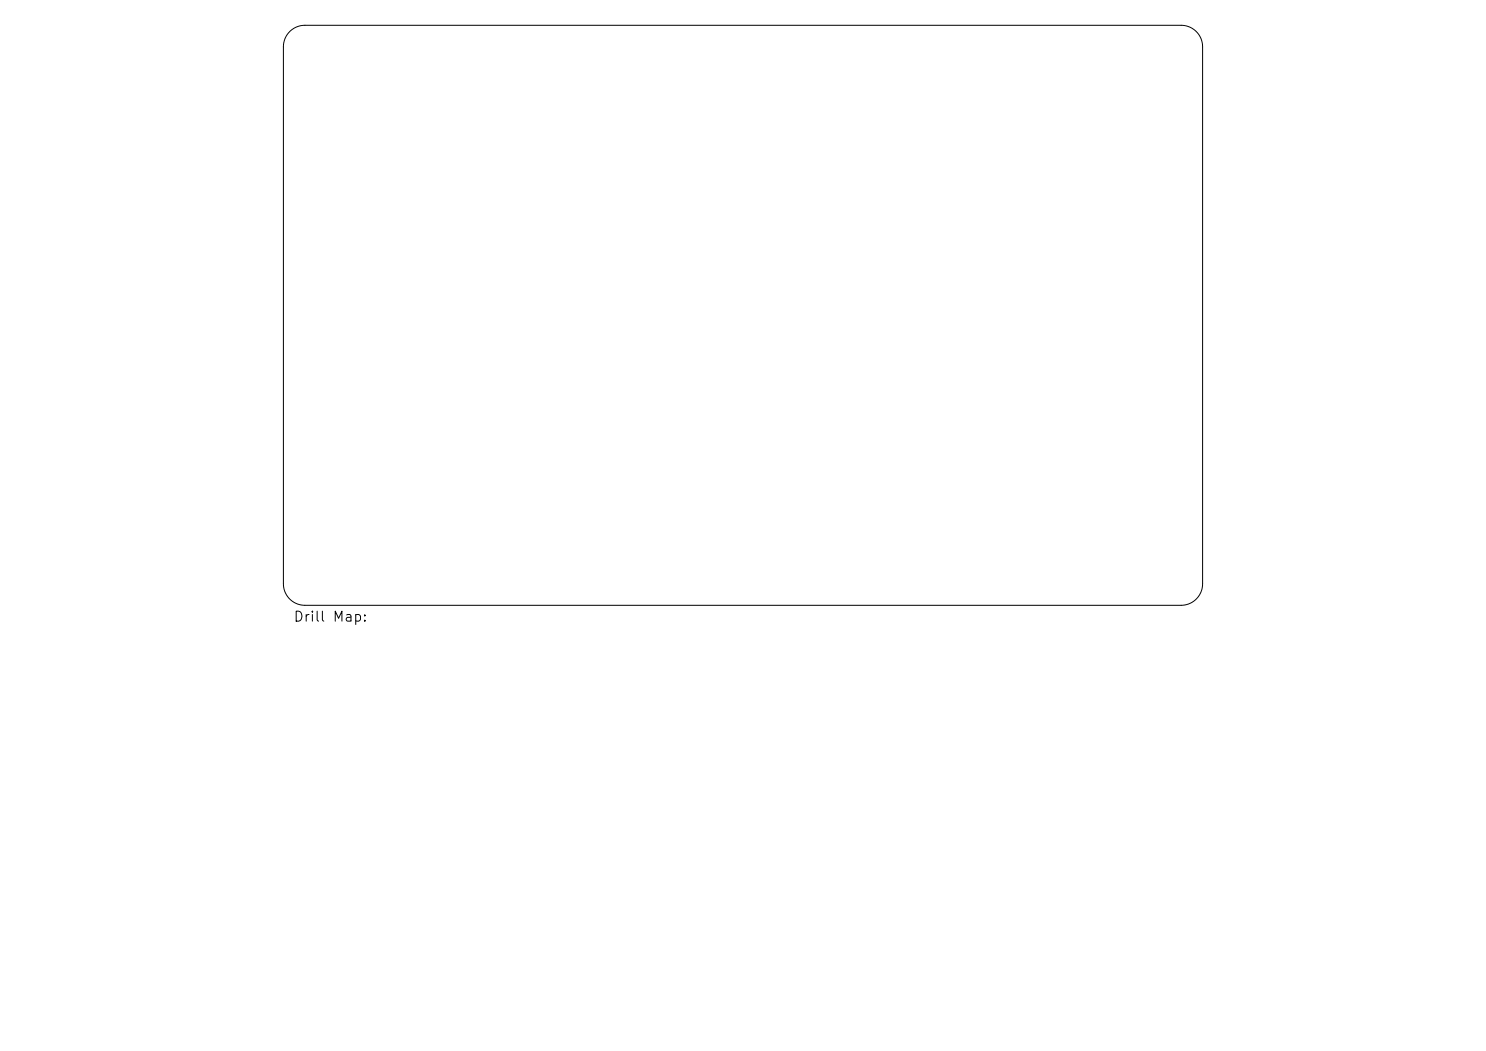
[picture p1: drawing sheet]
<svg xmlns="http://www.w3.org/2000/svg" width="297mm" height="210mm" viewBox="0 0 297 210" stroke-linecap="round" stroke-linejoin="round" font-family="sans-serif">
<defs><g id="words">
<text font-size="2" x="58.5" y="124.7">Drill Map:</text>
</g></defs>
<path d="M60.9 5.1a4.3 4.3 0 0 0-4.3 4.2v107.4a4.3 4.3 0 0 0 4.3 4.3M60.9 5.1h175.2M236.1 5.1a4.3 4.3 0 0 1 4.3 4.2v107.4a4.3 4.3 0 0 1-4.3 4.3M60.9 121h175.2" fill="none" stroke="#000" stroke-width=".2"/>
<use href="#words"/>
</svg>
